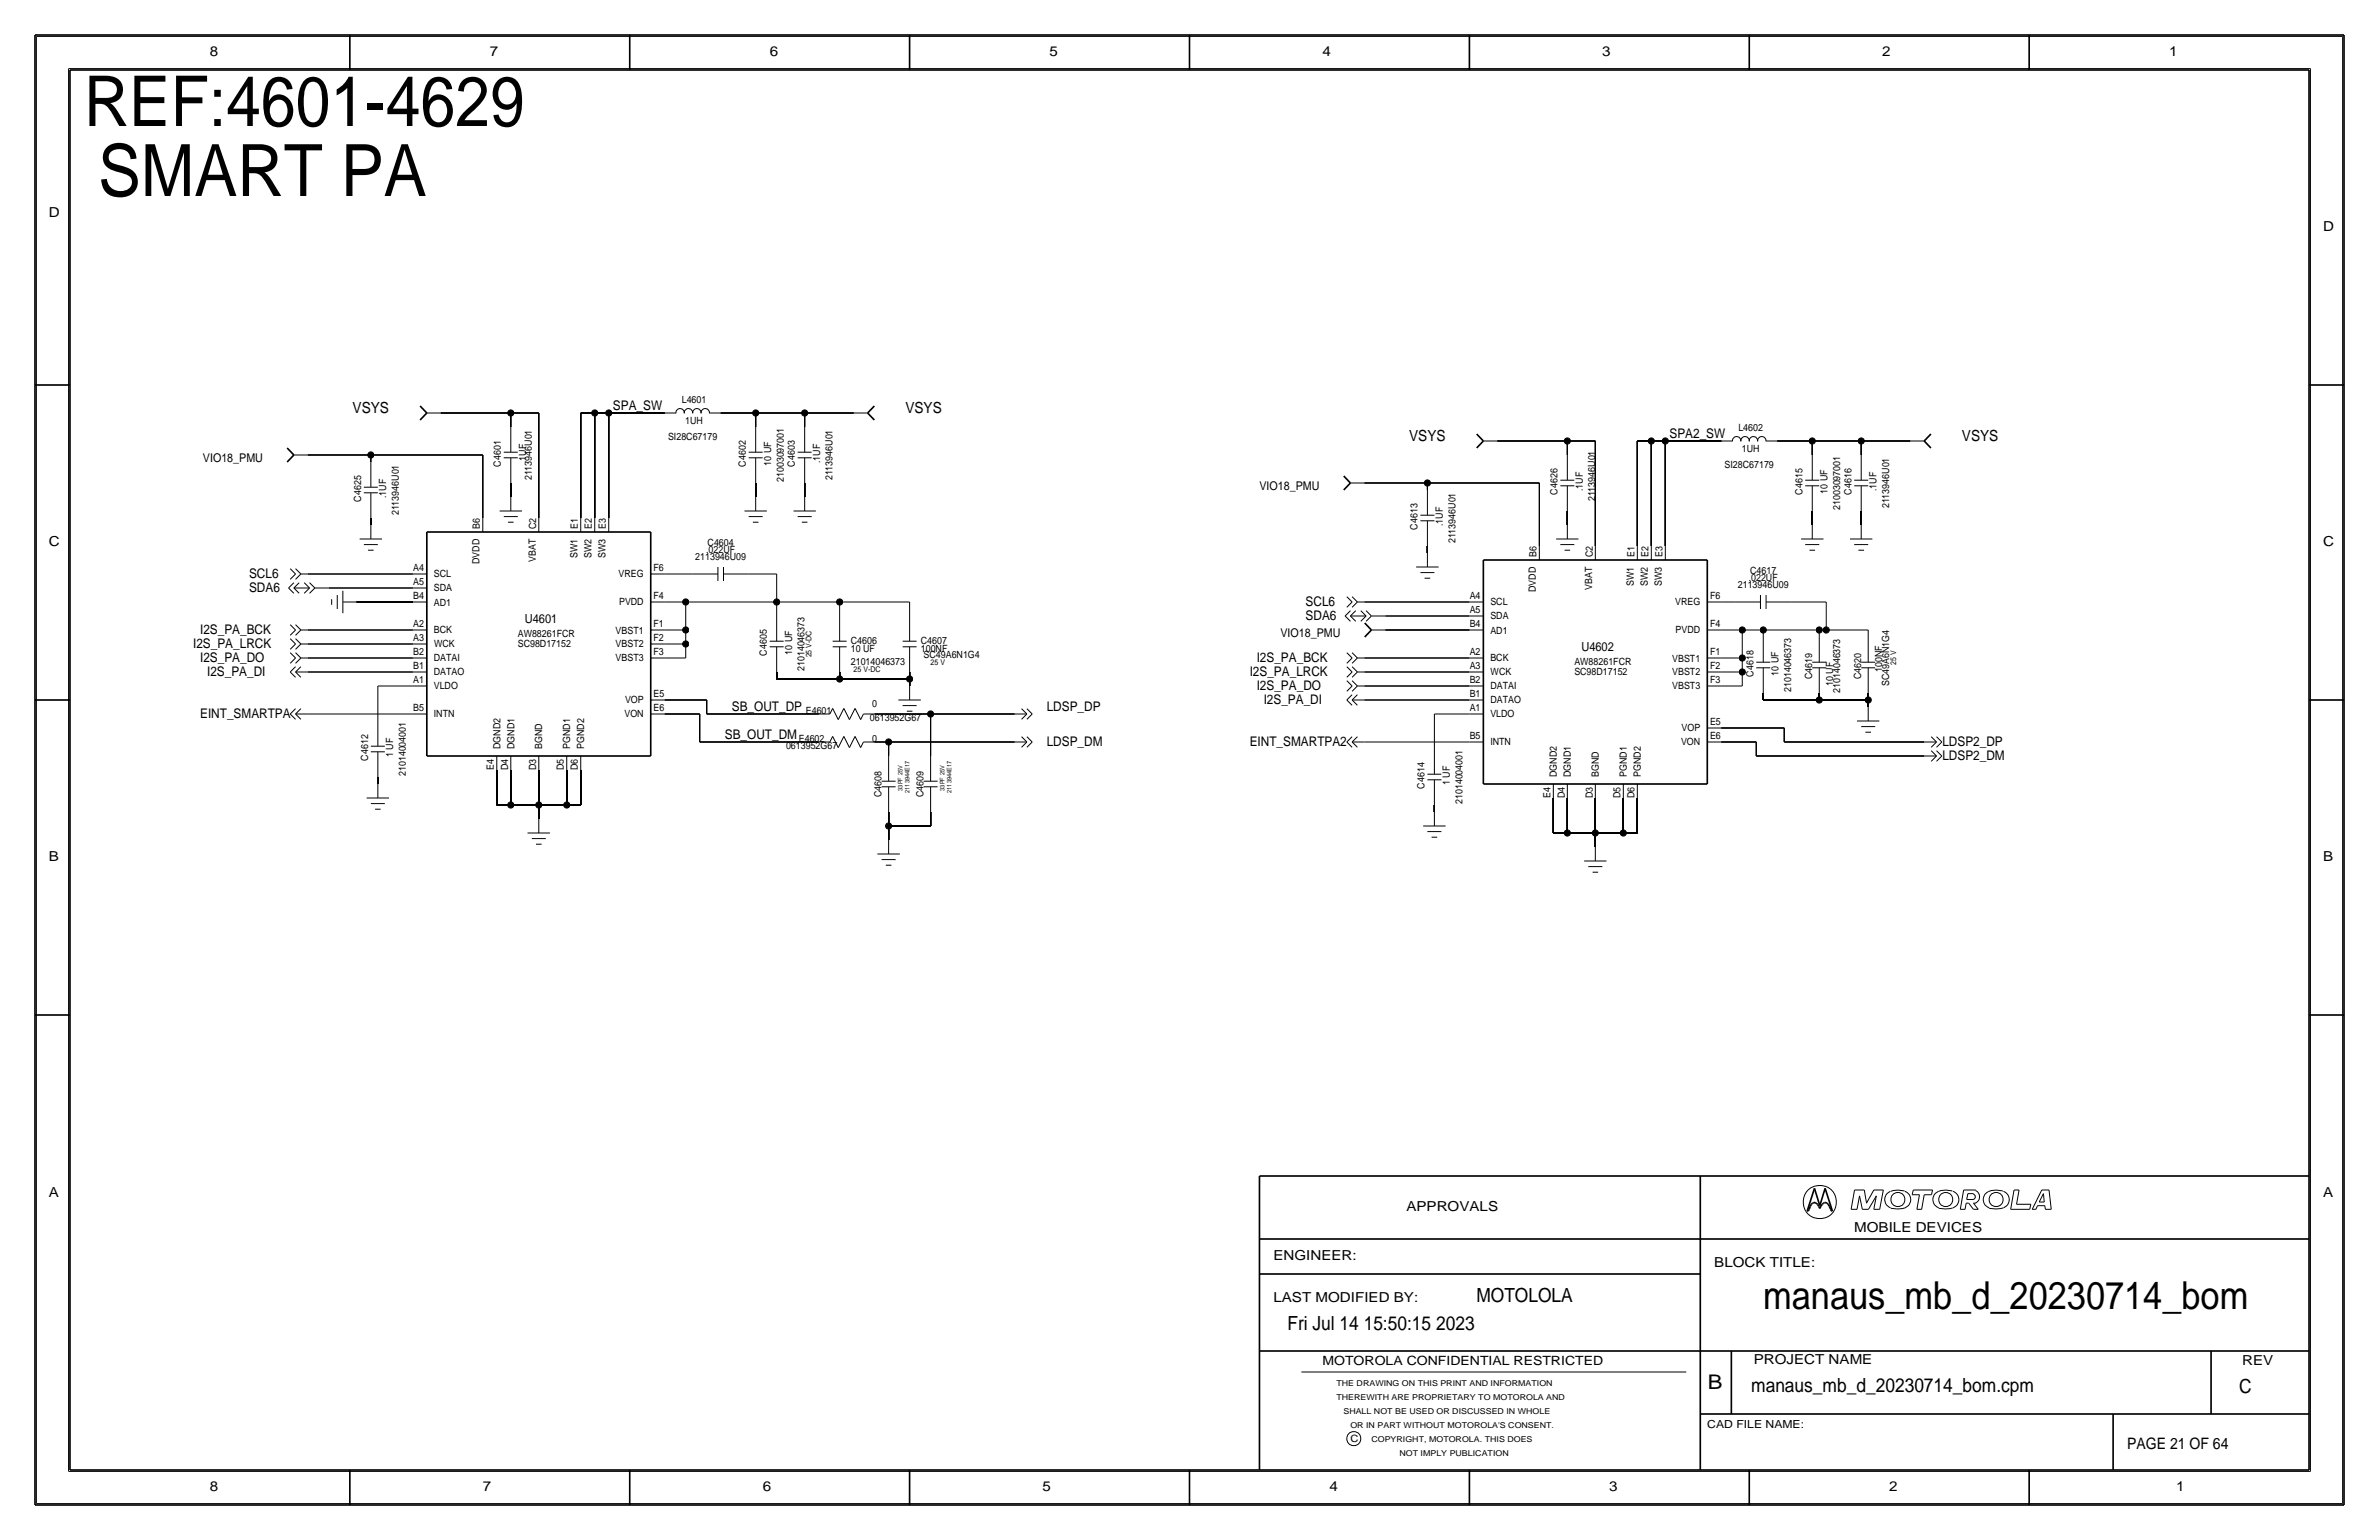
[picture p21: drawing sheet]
<svg xmlns="http://www.w3.org/2000/svg" width="432mm" height="279mm" viewBox="0 0 432 279" stroke-linecap="round" stroke-linejoin="round" font-family="sans-serif">
<defs><g id="words">
<text font-size="13.1" x="17.8" y="35.6">SMART PA</text>
<text font-size="12.7" x="15.2" y="22.9">REF:4601-4629</text>
<text font-size="7" x="320" y="237.5">manaus_mb_d_20230714_bom</text>
<text font-size="3.7" x="310" y="252.1">B</text>
<g font-size="3.5">
<text x="268" y="236.2">MOTOLOLA</text>
<text x="233.7" y="241.3">Fri Jul 14 15:50:15 2023</text>
<text x="317.9" y="252.6">manaus_mb_d_20230714_bom.cpm</text>
<text x="406.4" y="252.7">C</text>
</g>
<text font-size="2.9" x="386.1" y="262.9">PAGE 21 OF 64</text>
<g font-size="2.8">
<text x="64" y="74.9">VSYS</text>
<text x="164.3" y="74.9">VSYS</text>
<text x="255.8" y="80">VSYS</text>
<text x="356.1" y="80">VSYS</text>
</g>
<g font-size="2.5">
<text x="38.1" y="10.2">8</text>
<text x="88.9" y="10.2">7</text>
<text x="139.7" y="10.2">6</text>
<text x="190.5" y="10.2">5</text>
<text x="240" y="10.2">4</text>
<text x="290.8" y="10.2">3</text>
<text x="341.6" y="10.2">2</text>
<text x="393.7" y="10.2">1</text>
<text x="8.9" y="39.4">D</text>
<text x="421.6" y="41.9">D</text>
<text x="8.9" y="99.1">C</text>
<text x="421.6" y="99.1">C</text>
<text x="8.9" y="156.2">B</text>
<text x="421.6" y="156.2">B</text>
<text x="8.9" y="217.2">A</text>
<text x="255.3" y="219.7">APPROVALS</text>
<text x="421.6" y="217.2">A</text>
<text x="336.5" y="223.5">MOBILE DEVICES</text>
<text x="231.1" y="228.6">ENGINEER:</text>
<text x="311.1" y="229.9">BLOCK TITLE:</text>
<text x="231.1" y="236.2">LAST MODIFIED BY:</text>
<text x="318.3" y="247.5">PROJECT NAME</text>
<text x="407" y="247.6">REV</text>
<text x="38.1" y="270.5">8</text>
<text x="87.6" y="270.5">7</text>
<text x="138.4" y="270.5">6</text>
<text x="189.2" y="270.5">5</text>
<text x="241.3" y="270.5">4</text>
<text x="292.1" y="270.5">3</text>
<text x="342.9" y="270.5">2</text>
<text x="395" y="270.5">1</text>
</g>
<g font-size="2.4">
<text x="111.3" y="74.4">SPA_SW</text>
<text x="303" y="79.5">SPA2_SW</text>
<text x="45.2" y="104.9">SCL6</text>
<text x="45.2" y="107.4">SDA6</text>
<text x="237" y="110">SCL6</text>
<text x="237" y="112.5">SDA6</text>
<text x="35.1" y="117.6">I2S_PA_LRCK</text>
<text x="36.3" y="115.1">I2S_PA_BCK</text>
<text x="36.3" y="120.1">I2S_PA_DO</text>
<text x="37.6" y="122.7">I2S_PA_DI</text>
<text x="226.8" y="122.7">I2S_PA_LRCK</text>
<text x="228.1" y="125.2">I2S_PA_DO</text>
<text x="228.1" y="120.1">I2S_PA_BCK</text>
<text x="36.3" y="130.3">EINT_SMARTPA</text>
<text x="132.8" y="129">SB_OUT_DP</text>
<text x="190" y="129">LDSP_DP</text>
<text x="229.4" y="127.8">I2S_PA_DI</text>
<text x="131.6" y="134.1">SB_OUT_DM</text>
<text x="190" y="135.4">LDSP_DM</text>
<text x="226.8" y="135.4">EINT_SMARTPA2</text>
<text x="352.6" y="137.9">LDSP2_DM</text>
<text x="352.6" y="135.4">LDSP2_DP</text>
</g>
<g font-size="2.3">
<text x="95.2" y="113">U4601</text>
<text x="287" y="118.1">U4602</text>
<text x="240" y="247.6">MOTOROLA CONFIDENTIAL RESTRICTED</text>
</g>
<g font-size="2.2">
<text x="36.8" y="83.8">VIO18_PMU</text>
<text x="228.6" y="88.9">VIO18_PMU</text>
<text x="232.4" y="115.6">VIO18_PMU</text>
</g>
<text font-size="2" x="309.9" y="259.1">CAD FILE NAME:</text>
<g font-size="1.8">
<text x="123.7" y="73.2">L4601</text>
<text x="124.4" y="77">1UH</text>
<text x="121.3" y="79.8">SI28C67179</text>
<text x="315.5" y="78.3">L4602</text>
<text x="316.1" y="82">1UH</text>
<text x="90.9" y="84.7" transform="rotate(-90 90.9 84.7)">C4601</text>
<text x="95.5" y="84" transform="rotate(-90 95.5 84)">.1UF</text>
<text x="96.5" y="87.2" transform="rotate(-90 96.5 87.2)">2113946U01</text>
<text x="135.4" y="84.7" transform="rotate(-90 135.4 84.7)">C4602</text>
<text x="140" y="84.5" transform="rotate(-90 140 84.5)">10 UF</text>
<text x="142.2" y="87.5" transform="rotate(-90 142.2 87.5)">21003097001</text>
<text x="144.3" y="84.7" transform="rotate(-90 144.3 84.7)">C4603</text>
<text x="148.8" y="84" transform="rotate(-90 148.8 84)">.1UF</text>
<text x="151.1" y="87.2" transform="rotate(-90 151.1 87.2)">2113946U01</text>
<text x="282.7" y="89.7" transform="rotate(-90 282.7 89.7)">C4626</text>
<text x="287.3" y="89.1" transform="rotate(-90 287.3 89.1)">.1UF</text>
<text x="313" y="84.8">SI28C67179</text>
<text x="327.2" y="89.7" transform="rotate(-90 327.2 89.7)">C4615</text>
<text x="331.7" y="89.6" transform="rotate(-90 331.7 89.6)">10 UF</text>
<text x="336" y="89.7" transform="rotate(-90 336 89.7)">C4616</text>
<text x="340.6" y="89.1" transform="rotate(-90 340.6 89.1)">.1UF</text>
<text x="65.5" y="91" transform="rotate(-90 65.5 91)">C4625</text>
<text x="70.1" y="90.4" transform="rotate(-90 70.1 90.4)">.1UF</text>
<text x="72.4" y="93.5" transform="rotate(-90 72.4 93.5)">2113946U01</text>
<text x="261.9" y="95.5" transform="rotate(-90 261.9 95.5)">.1UF</text>
<text x="289.6" y="91" transform="rotate(-90 289.6 91)">2113946U01</text>
<text x="334" y="92.6" transform="rotate(-90 334 92.6)">21003097001</text>
<text x="342.9" y="92.2" transform="rotate(-90 342.9 92.2)">2113946U01</text>
<text x="87.1" y="96" transform="rotate(-90 87.1 96)">B6</text>
<text x="97.2" y="102" transform="rotate(-90 97.2 102)">VBAT</text>
<text x="97.3" y="96" transform="rotate(-90 97.3 96)">C2</text>
<text x="104.8" y="101.3" transform="rotate(-90 104.8 101.3)">SW1</text>
<text x="104.9" y="96" transform="rotate(-90 104.9 96)">E1</text>
<text x="107.3" y="101.3" transform="rotate(-90 107.3 101.3)">SW2</text>
<text x="107.4" y="96" transform="rotate(-90 107.4 96)">E2</text>
<text x="109.9" y="101.3" transform="rotate(-90 109.9 101.3)">SW3</text>
<text x="110" y="96" transform="rotate(-90 110 96)">E3</text>
<text x="126.2" y="101.6">2113946U09</text>
<text x="128.2" y="100.3">.022UF</text>
<text x="128.4" y="99.1">C4604</text>
<text x="257.3" y="96.1" transform="rotate(-90 257.3 96.1)">C4613</text>
<text x="264.2" y="98.6" transform="rotate(-90 264.2 98.6)">2113946U01</text>
<text x="278.9" y="101.1" transform="rotate(-90 278.9 101.1)">B6</text>
<text x="289.1" y="101.1" transform="rotate(-90 289.1 101.1)">C2</text>
<text x="296.7" y="101.1" transform="rotate(-90 296.7 101.1)">E1</text>
<text x="299.2" y="101.1" transform="rotate(-90 299.2 101.1)">E2</text>
<text x="301.8" y="101.1" transform="rotate(-90 301.8 101.1)">E3</text>
<text x="75" y="106.2">A5</text>
<text x="75" y="103.6">A4</text>
<text x="78.7" y="104.7">SCL</text>
<text x="78.7" y="107.3">SDA</text>
<text x="87" y="102.3" transform="rotate(-90 87 102.3)">DVDD</text>
<text x="112.3" y="104.7">VREG</text>
<text x="118.6" y="103.6">F6</text>
<text x="278.8" y="107.4" transform="rotate(-90 278.8 107.4)">DVDD</text>
<text x="289" y="107.1" transform="rotate(-90 289 107.1)">VBAT</text>
<text x="296.6" y="106.4" transform="rotate(-90 296.6 106.4)">SW1</text>
<text x="299.1" y="106.4" transform="rotate(-90 299.1 106.4)">SW2</text>
<text x="301.7" y="106.4" transform="rotate(-90 301.7 106.4)">SW3</text>
<text x="315.4" y="106.7">2113946U09</text>
<text x="317.4" y="105.4">.022UF</text>
<text x="317.7" y="104.1">C4617</text>
<text x="75" y="113.8">A2</text>
<text x="75" y="108.7">B4</text>
<text x="78.7" y="109.9">AD1</text>
<text x="112.4" y="109.8">PVDD</text>
<text x="118.6" y="113.8">F1</text>
<text x="118.6" y="108.7">F4</text>
<text x="266.8" y="111.3">A5</text>
<text x="266.8" y="108.7">A4</text>
<text x="266.8" y="113.8">B4</text>
<text x="270.5" y="112.4">SDA</text>
<text x="270.5" y="109.8">SCL</text>
<text x="304" y="109.8">VREG</text>
<text x="310.4" y="108.7">F6</text>
<text x="310.4" y="113.8">F4</text>
<text x="75" y="116.4">A3</text>
<text x="75" y="118.9">B2</text>
<text x="78.7" y="114.9">BCK</text>
<text x="78.7" y="120">DATAI</text>
<text x="78.8" y="117.4">WCK</text>
<text x="94" y="117.4">SC98D17152</text>
<text x="94" y="115.6">AW88261FCR</text>
<text x="111.7" y="115">VBST1</text>
<text x="111.7" y="120">VBST3</text>
<text x="111.7" y="117.4">VBST2</text>
<text x="118.6" y="118.9">F3</text>
<text x="118.6" y="116.4">F2</text>
<text x="139.2" y="119" transform="rotate(-90 139.2 119)">C4605</text>
<text x="143.8" y="118.8" transform="rotate(-90 143.8 118.8)">10 UF</text>
<text x="154.4" y="118.4">10 UF</text>
<text x="154.4" y="116.8">C4606</text>
<text x="167.1" y="116.8">C4607</text>
<text x="167.1" y="118.4">100NF</text>
<text x="167.6" y="119.4">SC49A6N1G4</text>
<text x="266.8" y="118.9">A2</text>
<text x="270.5" y="115">AD1</text>
<text x="270.5" y="120">BCK</text>
<text x="304.1" y="114.9">PVDD</text>
<text x="310.4" y="118.9">F1</text>
<text x="75" y="124">A1</text>
<text x="75" y="121.4">B1</text>
<text x="78.7" y="125">VLDO</text>
<text x="78.7" y="122.5">DATAO</text>
<text x="146.1" y="121.8" transform="rotate(-90 146.1 121.8)">21014046373</text>
<text x="154.4" y="120.7">21014046373</text>
<text x="266.8" y="121.5">A3</text>
<text x="266.8" y="124">B2</text>
<text x="270.5" y="125.1">DATAI</text>
<text x="270.6" y="122.5">WCK</text>
<text x="285.8" y="120.7">AW88261FCR</text>
<text x="285.8" y="122.5">SC98D17152</text>
<text x="303.5" y="125.1">VBST3</text>
<text x="303.5" y="122.5">VBST2</text>
<text x="303.5" y="120">VBST1</text>
<text x="310.4" y="124">F3</text>
<text x="310.4" y="121.5">F2</text>
<text x="318.3" y="122.8" transform="rotate(-90 318.3 122.8)">C4618</text>
<text x="322.8" y="122.6" transform="rotate(-90 322.8 122.6)">10 UF</text>
<text x="325.1" y="125.6" transform="rotate(-90 325.1 125.6)">21014046373</text>
<text x="328.9" y="123.2" transform="rotate(-90 328.9 123.2)">C4619</text>
<text x="332.7" y="124.5" transform="rotate(-90 332.7 124.5)">10 UF</text>
<text x="334" y="125.7" transform="rotate(-90 334 125.7)">21014046373</text>
<text x="337.8" y="123.2" transform="rotate(-90 337.8 123.2)">C4620</text>
<text x="341.6" y="121.9" transform="rotate(-90 341.6 121.9)">100NF</text>
<text x="342.9" y="124.5" transform="rotate(-90 342.9 124.5)">SC49A6N1G4</text>
<text x="75" y="129">B5</text>
<text x="78.7" y="130.1">INTN</text>
<text x="113.4" y="130.1">VON</text>
<text x="113.4" y="127.6">VOP</text>
<text x="118.6" y="126.5">E5</text>
<text x="118.6" y="129">E6</text>
<text x="146.3" y="129.5">E4601</text>
<text x="157.9" y="130.8">0613952G67</text>
<text x="158.3" y="128.3">0</text>
<text x="266.8" y="129">A1</text>
<text x="266.8" y="126.5">B1</text>
<text x="270.5" y="130.1">VLDO</text>
<text x="270.5" y="127.6">DATAO</text>
<text x="310.4" y="131.6">E5</text>
<text x="71.4" y="137.4" transform="rotate(-90 71.4 137.4)">1 UF</text>
<text x="90.8" y="135.9" transform="rotate(-90 90.8 135.9)">DGND2</text>
<text x="93.4" y="135.9" transform="rotate(-90 93.4 135.9)">DGND1</text>
<text x="98.4" y="135.9" transform="rotate(-90 98.4 135.9)">BGND</text>
<text x="103.5" y="135.9" transform="rotate(-90 103.5 135.9)">PGND1</text>
<text x="106" y="135.9" transform="rotate(-90 106 135.9)">PGND2</text>
<text x="142.7" y="135.9">0613952G67</text>
<text x="145" y="134.6">E4602</text>
<text x="158.3" y="134.6">0</text>
<text x="266.8" y="134.1">B5</text>
<text x="270.5" y="135.2">INTN</text>
<text x="305.1" y="135.2">VON</text>
<text x="305.2" y="132.7">VOP</text>
<text x="310.4" y="134.1">E6</text>
<text x="66.8" y="138" transform="rotate(-90 66.8 138)">C4612</text>
<text x="73.7" y="140.8" transform="rotate(-90 73.7 140.8)">21014004001</text>
<text x="89.7" y="139.6" transform="rotate(-90 89.7 139.6)">E4</text>
<text x="92.3" y="139.7" transform="rotate(-90 92.3 139.7)">D4</text>
<text x="97.3" y="139.7" transform="rotate(-90 97.3 139.7)">D3</text>
<text x="102.4" y="139.7" transform="rotate(-90 102.4 139.7)">D5</text>
<text x="104.9" y="139.7" transform="rotate(-90 104.9 139.7)">D6</text>
<text x="258.6" y="143.1" transform="rotate(-90 258.6 143.1)">C4614</text>
<text x="263.1" y="142.5" transform="rotate(-90 263.1 142.5)">1 UF</text>
<text x="282.6" y="141" transform="rotate(-90 282.6 141)">DGND2</text>
<text x="285.1" y="141" transform="rotate(-90 285.1 141)">DGND1</text>
<text x="290.2" y="141" transform="rotate(-90 290.2 141)">BGND</text>
<text x="295.2" y="141" transform="rotate(-90 295.2 141)">PGND1</text>
<text x="297.8" y="141" transform="rotate(-90 297.8 141)">PGND2</text>
<text x="160" y="144.6" transform="rotate(-90 160 144.6)">C4608</text>
<text x="167.6" y="144.6" transform="rotate(-90 167.6 144.6)">C4609</text>
<text x="265.4" y="145.9" transform="rotate(-90 265.4 145.9)">21014004001</text>
<text x="281.4" y="144.7" transform="rotate(-90 281.4 144.7)">E4</text>
<text x="284" y="144.8" transform="rotate(-90 284 144.8)">D4</text>
<text x="289.1" y="144.8" transform="rotate(-90 289.1 144.8)">D3</text>
<text x="294.1" y="144.8" transform="rotate(-90 294.1 144.8)">D5</text>
<text x="296.7" y="144.8" transform="rotate(-90 296.7 144.8)">D6</text>
<text x="245.1" y="261.6">C</text>
</g>
<g font-size="1.5">
<text x="242.6" y="251.5">THE DRAWING ON THIS PRINT AND INFORMATION</text>
<text x="242.6" y="254">THEREWITH ARE PROPRIETARY TO MOTOROLA AND</text>
<text x="243.8" y="256.5">SHALL NOT BE USED OR DISCUSSED IN WHOLE</text>
<text x="245.1" y="259.1">OR IN PART WITHOUT MOTOROLA'S CONSENT.</text>
<text x="248.9" y="261.6">COPYRIGHT, MOTOROLA. THIS DOES</text>
<text x="254" y="264.2">NOT IMPLY PUBLICATION</text>
</g>
<g font-size="1.4">
<text x="147.3" y="119.3" transform="rotate(-90 147.3 119.3)">25 V-DC</text>
<text x="154.9" y="121.9">25 V-DC</text>
<text x="168.9" y="120.7">25 V</text>
<text x="344.2" y="120.7" transform="rotate(-90 344.2 120.7)">25 V</text>
</g>
<g font-size="1.1">
<text x="163.8" y="143.4" transform="rotate(-90 163.8 143.4)">33PF 25V</text>
<text x="165.1" y="143.8" transform="rotate(-90 165.1 143.8)">2113944E17</text>
<text x="171.4" y="143.4" transform="rotate(-90 171.4 143.4)">33PF 25V</text>
<text x="172.7" y="143.8" transform="rotate(-90 172.7 143.8)">2113944E17</text>
</g>
</g></defs>
<!-- layer: Nets -->
<g fill="none" stroke="#000" stroke-width=".18">
<path d="M80 74.9h12.7zM92.7 74.9v2.6zM92.7 74.9h5.1zM97.8 74.9v19.1zM105.4 74.9v19.1zM105.4 74.9h2.5zM107.9 74.9v19.1zM107.9 74.9h2.6zM110.5 74.9v19.1zM110.5 74.9h10.1zM130.8 74.9h6.4zM137.2 74.9v2.6z"/>
<path d="M137.2 74.9h8.8zM146 74.9v2.6zM146 74.9h8.9zM55.9 82.5h11.4zM67.3 94v1.2zM67.3 82.5v1.3zM67.3 82.5h20.3zM87.6 82.5v11.5zM92.7 87.6v2.6zM137.2 87.6v2.6zM146 87.6v2.6zM247.6 87.6h11.5z"/>
<path d="M259.1 99.1v1.2zM259.1 87.6v1.3zM259.1 87.6h20.3zM271.8 80h12.7zM279.4 87.6v11.5zM284.5 92.7v2.5zM284.5 80v2.5zM284.5 80h5.1zM289.6 80v19.1zM297.2 80v19.1zM297.2 80h2.5zM299.7 80v19.1z"/>
<path d="M299.7 80h2.6zM302.3 80v19.1zM302.3 80h10.1zM322.6 80h6.3zM328.9 92.7v2.5zM328.9 80v2.5zM328.9 80h8.9zM337.8 92.7v2.5zM337.8 80v2.5zM337.8 80h8.9zM55.9 114.3h19zM55.9 119.4h19z"/>
<path d="M55.9 116.8h19zM55.9 104.1h19zM59.7 106.7h15.2zM64.8 109.2h10.1zM120.6 119.4h3.9zM120.6 116.8h3.9zM120.6 114.3h3.9zM120.6 109.2h3.9zM120.6 104.1h5.1zM124.5 116.8v2.6zM124.5 114.3v2.5zM124.5 109.2v5.1z"/>
<path d="M124.5 109.2h16.5zM135.9 104.1h5.1zM141 109.2v2.6zM141 104.1v5.1zM141 109.2h11.4zM152.4 109.2v2.6zM152.4 109.2h12.7zM165.1 109.2v2.6zM247.6 119.4h19.1zM247.6 109.2h19.1zM251.5 114.3h15.2zM251.5 111.8h15.2z"/>
<path d="M312.4 119.4h3.8zM312.4 114.3h3.8zM312.4 109.2h2.6zM316.2 119.4v2.5zM316.2 114.3v5.1zM316.2 114.3h3.8zM320 114.3v1.3zM320 114.3h10.2zM325.1 109.2h6.4zM330.2 114.3v1.3zM330.2 114.3h1.3zM331.5 114.3h7.6z"/>
<path d="M331.5 109.2v5.1zM339.1 114.3v1.3zM55.9 121.9h19zM55.9 129.5h19zM68.6 124.5v6.3zM68.6 124.5h6.3zM90.2 139.7v6.3zM92.7 139.7v6.3zM97.8 139.7v6.3zM102.9 139.7v6.3zM105.4 139.7v6.3zM120.6 127h7.7z"/>
<path d="M120.6 129.5h6.4zM127 129.5v5.1zM127 134.6h21.6zM128.3 127v2.5zM128.3 129.5h20.3zM141 121.9v1.3zM141 123.2h11.4zM152.4 121.9v1.3zM152.4 123.2h12.7zM158.7 134.6h2.6zM158.7 129.5h10.2zM161.3 134.6v2.6z"/>
<path d="M161.3 134.6h22.8zM165.1 121.9v1.3zM165.1 123.2v1.3zM168.9 129.5v7.7zM168.9 129.5h15.2zM247.6 134.6h19.1zM247.6 127h19.1zM247.6 124.5h19.1zM247.6 121.9h19.1zM260.3 129.5v6.4zM260.3 129.5h6.4zM312.4 124.5h3.8z"/>
<path d="M312.4 121.9h3.8zM312.4 134.6h6.4zM312.4 132.1h11.4zM316.2 121.9v2.6zM318.8 134.6v2.6zM318.8 137.2h30.4zM320 125.7v1.3zM320 127h10.2zM323.8 132.1v2.5zM323.8 134.6h25.4zM330.2 125.7v1.3zM330.2 127h8.9z"/>
<path d="M339.1 127v1.3zM339.1 125.7v1.3zM68.6 141v1.2zM90.2 146h2.5zM92.7 146h5.1zM97.8 146v2.6zM97.8 146h5.1zM102.9 146h2.5zM161.3 149.9v2.5zM161.3 147.3v2.6zM161.3 149.9h7.6zM168.9 147.3v2.6z"/>
<path d="M260.3 146v1.3zM281.9 151.1h2.6zM281.9 144.8v6.3zM284.5 144.8v6.3zM284.5 151.1h5.1zM289.6 151.1v2.6zM289.6 144.8v6.3zM289.6 151.1h5zM294.6 151.1h2.6zM294.6 144.8v6.3zM297.2 144.8v6.3z"/>
</g>
<g fill="#000" stroke="#000" stroke-width=".18">
<circle cx="92.7" cy="74.9" r=".56"/>
<circle cx="107.9" cy="74.9" r=".56"/>
<circle cx="110.5" cy="74.9" r=".56"/>
<circle cx="137.2" cy="74.9" r=".56"/>
<circle cx="146" cy="74.9" r=".56"/>
<circle cx="67.3" cy="82.5" r=".56"/>
<circle cx="259.1" cy="87.6" r=".56"/>
<circle cx="284.5" cy="80" r=".56"/>
<circle cx="299.7" cy="80" r=".56"/>
<circle cx="302.3" cy="80" r=".56"/>
<circle cx="328.9" cy="80" r=".56"/>
<circle cx="337.8" cy="80" r=".56"/>
<circle cx="124.5" cy="109.2" r=".56"/>
<circle cx="124.5" cy="116.8" r=".56"/>
<circle cx="124.5" cy="114.3" r=".56"/>
<circle cx="141" cy="109.2" r=".56"/>
<circle cx="152.4" cy="109.2" r=".56"/>
<circle cx="316.2" cy="114.3" r=".56"/>
<circle cx="316.2" cy="119.4" r=".56"/>
<circle cx="320" cy="114.3" r=".56"/>
<circle cx="330.2" cy="114.3" r=".56"/>
<circle cx="331.5" cy="114.3" r=".56"/>
<circle cx="152.4" cy="123.2" r=".56"/>
<circle cx="161.3" cy="134.6" r=".56"/>
<circle cx="165.1" cy="123.2" r=".56"/>
<circle cx="168.9" cy="129.5" r=".56"/>
<circle cx="316.2" cy="121.9" r=".56"/>
<circle cx="330.2" cy="127" r=".56"/>
<circle cx="339.1" cy="127" r=".56"/>
<circle cx="92.7" cy="146" r=".56"/>
<circle cx="97.8" cy="146" r=".56"/>
<circle cx="102.9" cy="146" r=".56"/>
<circle cx="161.3" cy="149.9" r=".56"/>
<circle cx="284.5" cy="151.1" r=".56"/>
<circle cx="289.6" cy="151.1" r=".56"/>
<circle cx="294.6" cy="151.1" r=".56"/>
</g>
<!-- layer: Components -->
<g fill="none" stroke="#000" stroke-width=".18">
<path d="M77.5 74.9h2.5zM92.7 77.5v4.5zM120.6 74.9h2.1zM122.7 75a.75 .75 0 0 1 .7-.9 .75 .75 0 0 1 .8 .9M124.2 75a.75 .75 0 0 1 .7-.9 .75 .75 0 0 1 .8 .9M125.7 75a.75 .75 0 0 1 .8-.9 .75 .75 0 0 1 .7 .9M127.3 75a.75 .75 0 0 1 .7-.9 .75 .75 0 0 1 .7 .9M128.8 74.9h2zM137.2 77.5v4.5zM146 77.5v4.5zM154.9 74.9h2.6zM53.3 82.5h2.6z"/>
<path d="M65.3 97.8h4zM66 88.4h2.6zM66 89.4h2.6zM66 98.8h2.6zM66.8 99.8h1zM67.3 89.4v4.6zM67.3 83.8v4.6zM67.3 95.2v2.6zM87.6 94v2.5zM90.7 92.7h4zM91.4 82h2.6zM91.4 83.1h2.6z"/>
<path d="M91.4 93.7h2.6zM92.2 94.7h1zM92.7 83.1v4.5zM92.7 90.2v2.5zM97.8 94v2.5zM105.4 94v2.5zM107.9 94v2.5zM110.5 94v2.5zM135.1 92.7h4.1zM135.9 82h2.5zM135.9 83.1h2.5zM135.9 93.7h2.5z"/>
<path d="M136.7 94.7h1zM137.2 83.1v4.5zM137.2 90.2v2.5zM144 92.7h4.1zM144.8 82h2.5zM144.8 83.1h2.5zM144.8 93.7h2.5zM145.5 94.7h1.1zM146 83.1v4.5zM146 90.2v2.5zM245.1 87.6h2.5zM257.8 93.5h2.5z"/>
<path d="M257.8 94.5h2.5zM259.1 94.5v4.6zM259.1 88.9v4.6zM269.2 80h2.6zM279.4 99.1v2.5zM282.4 97.8h4.1zM283.2 98.8h2.6zM283.2 87.1h2.6zM283.2 88.1h2.6zM284 99.8h1zM284.5 95.2v2.6zM284.5 88.1v4.6z"/>
<path d="M284.5 82.5v4.6zM289.6 99.1v2.5zM297.2 99.1v2.5zM299.7 99.1v2.5zM302.3 99.1v2.5zM312.4 80h2.1zM314.5 80.1a.75 .75 0 0 1 .7-.9 .75 .75 0 0 1 .7 .9M316 80.1a.75 .75 0 0 1 .7-.9 .75 .75 0 0 1 .7 .9M317.5 80.1a.75 .75 0 0 1 .7-.9 .75 .75 0 0 1 .8 .9M319 80.1a.75 .75 0 0 1 .8-.9 .75 .75 0 0 1 .7 .9M320.5 80h2.1zM326.9 97.8h4.1z"/>
<path d="M327.7 98.8h2.5zM327.7 87.1h2.5zM327.7 88.1h2.5zM328.4 99.8h1zM328.9 95.2v2.6zM328.9 88.1v4.6zM328.9 82.5v4.6zM335.8 97.8h4.1zM336.5 98.8h2.6zM336.5 87.1h2.6zM336.5 88.1h2.6zM337.3 99.8h1z"/>
<path d="M337.8 95.2v2.6zM337.8 88.1v4.6zM337.8 82.5v4.6zM346.7 80h2.5zM52.4 106.7l.9 .9zM52.7 105.1l.9-1zM52.7 103.2l.9 .9zM52.7 113.3l.9 1zM52.7 117.8l.9-1zM52.7 115.9l.9 .9zM52.7 118.4l.9 1zM53.3 106.7l1 .9z"/>
<path d="M53.3 106.7h2.9zM53.3 105.7l-.9 1zM53.6 103.2l1 .9zM53.6 114.3l-.9 1zM53.6 113.3l1 1zM53.6 115.9l1 .9zM53.6 118.4l1 1zM54.3 105.7l-1 1zM54.6 104.1l-1 1zM54.6 104.1h1.3zM54.6 114.3l-1 1zM54.6 114.3h1.3z"/>
<path d="M54.6 116.8l-1 1zM54.6 116.8h1.3zM54.6 119.4h1.3zM55.2 107.6l1-.9zM55.2 105.7l1 1zM56.2 107.6l.9-.9zM56.2 105.7l.9 1zM57.1 106.7h2.6zM60.2 108.7v1zM61.2 107.9v2.6zM62.2 109.2h2.6zM62.2 107.2v4.1z"/>
<path d="M74.9 109.2h2.6zM74.9 119.4h2.6zM74.9 106.7h2.6zM74.9 104.1h2.6zM74.9 116.8h2.6zM74.9 114.3h2.6zM118.1 104.1h2.5zM118.1 109.2h2.5zM118.1 119.4h2.5zM118.1 116.8h2.5zM118.1 114.3h2.5zM125.7 104.1h4.6z"/>
<path d="M130.3 102.9v2.5zM131.3 104.1h4.6zM131.3 102.9v2.5zM139.7 116.3h2.5zM139.7 117.3h2.5zM141 117.3v4.6zM141 111.8v4.5zM151.1 116.3h2.6zM151.1 117.3h2.6zM152.4 117.3v4.6zM152.4 111.8v4.5zM163.8 116.3h2.6z"/>
<path d="M163.8 117.3h2.6zM165.1 117.3v4.6zM165.1 111.8v4.5zM244.1 111.8l1 .9zM244.1 111.8l1-1zM244.4 118.4l1 1zM244.4 110.2l1-1zM244.4 108.3l1 .9zM245.1 111.8l1 .9zM245.1 111.8h2.9zM245.1 111.8l1-1zM245.4 118.4l1 1z"/>
<path d="M245.4 108.3l1 .9zM245.4 110.2l1-1zM246.4 119.4h1.2zM246.4 109.2h1.2zM247 112.7l1-.9zM247 110.8l1 1zM248 110.8l.9 1zM248.9 114.3h2.6zM248.9 111.8l-.9 .9zM248.9 111.8h2.6zM257 102.9h4.1zM257.8 103.9h2.5z"/>
<path d="M258.6 104.9h1zM259.1 100.3v2.6zM266.7 114.3h2.5zM266.7 111.8h2.5zM266.7 109.2h2.5zM266.7 119.4h2.5zM309.9 109.2h2.5zM309.9 114.3h2.5zM309.9 119.4h2.5zM315 109.2h4.5zM319.5 107.9v2.6zM320 115.6v4.5z"/>
<path d="M320.5 109.2h4.6zM320.5 107.9v2.6zM330.2 115.6v4.5zM339.1 115.6v4.5zM52.7 120.3l.9-.9zM52.7 121.9l.9 1zM52.7 121.9l.9-.9zM52.7 129.5l.9 1zM53.6 120.3l1-.9zM53.6 121.9h2.3zM53.6 121.9l1 1zM53.6 128.6l-.9 .9z"/>
<path d="M53.6 129.5h2.3zM53.6 129.5l1 1zM54.6 121l-1 .9zM54.6 128.6l-1 .9zM67.3 135.4h2.5zM67.3 136.4h2.5zM68.6 136.4v4.6zM68.6 130.8v4.6zM74.9 129.5h2.6zM74.9 121.9h2.6zM74.9 124.5h2.6zM90.2 137.2v2.5z"/>
<path d="M92.7 137.2v2.5zM97.8 137.2v2.5zM102.9 137.2v2.5zM105.4 137.2v2.5zM118.1 129.5h2.5zM118.1 127h2.5zM148.6 129.5h2zM148.6 134.6h2zM151.1 128.5l-.5 1zM151.1 128.5l1 2.1zM151.1 133.6l-.5 1zM151.1 133.6l1 2z"/>
<path d="M153.2 128.5l-1.1 2.1zM153.2 128.5l1 2.1zM153.2 133.6l-1.1 2zM153.2 133.6l1 2zM155.2 128.5l-1 2.1zM155.2 128.5l1 2.1zM155.2 133.6l-1 2zM155.2 133.6l1 2zM156.7 129.5h2zM156.7 129.5l-.5 1.1zM156.7 134.6h2zM156.7 134.6l-.5 1z"/>
<path d="M161.3 137.2v4.5zM163.1 127h4zM163.8 128h2.6zM164.6 129h1zM165.1 124.5v2.5zM168.9 137.2v4.5zM184.1 134.6h2.3zM184.1 129.5h2.3zM185.4 135.6l1-1zM185.4 133.7l1 .9zM185.4 130.5l1-1zM185.4 128.6l1 .9z"/>
<path d="M186.4 135.6l1-1zM186.4 133.7l1 .9zM186.4 130.5l1-1zM186.4 128.6l1 .9zM244.4 134.6l1 1zM244.4 134.6l1-.9zM244.4 127l1 1zM244.4 127l1-1zM244.4 123.5l1 1zM244.4 120.3l1-.9zM244.4 122.9l1-1zM244.4 121l1 .9z"/>
<path d="M245.4 134.6h2.2zM245.4 134.6l1 1zM245.4 134.6l1-.9zM245.4 127h2.2zM245.4 127l1 1zM245.4 127l1-1zM245.4 124.5l-1 .9zM245.4 123.5l1 1zM245.4 120.3l1-.9zM245.4 121l1 .9zM245.4 122.9l1-1zM246.4 124.5l-1 .9z"/>
<path d="M246.4 124.5h1.2zM246.4 121.9h1.2zM260.3 135.9v4.6zM266.7 134.6h2.5zM266.7 124.5h2.5zM266.7 127h2.5zM266.7 121.9h2.5zM266.7 129.5h2.5zM309.9 124.5h2.5zM309.9 121.9h2.5zM309.9 134.6h2.5zM309.9 132.1h2.5z"/>
<path d="M318.8 120.1h2.5zM318.8 121.2h2.5zM320 121.2v4.5zM328.9 120.1h2.6zM328.9 121.2h2.6zM330.2 121.2v4.5zM337.1 130.8h4zM337.8 131.8h2.6zM337.8 120.1h2.6zM337.8 121.2h2.6zM338.6 132.8h1zM339.1 128.3v2.5z"/>
<path d="M339.1 121.2v4.5zM349.2 134.6h2.3zM349.2 137.2h2.3zM350.5 135.6l1-1zM350.5 133.7l1 .9zM350.5 136.2l1 1zM351.5 135.6l1-1zM351.5 133.7l1 .9zM351.5 136.2l1 1zM351.5 137.2l-1 .9zM352.5 137.2l-1 .9zM66.5 144.8h4.1z"/>
<path d="M67.3 145.8h2.5zM68.1 146.8h1zM68.6 142.2v2.6zM95.8 151.1h4zM96.5 152.1h2.6zM97.3 153.2h1zM97.8 148.6v2.5zM159.3 154.9h4zM160 156h2.6zM160 141.7h2.6zM160 142.7h2.6zM160.8 157h1z"/>
<path d="M161.3 152.4v2.5zM161.3 142.7v4.6zM167.6 141.7h2.6zM167.6 142.7h2.6zM168.9 142.7v4.6zM258.3 149.9h4.1zM259.1 140.5h2.5zM259.1 141.5h2.5zM259.1 150.9h2.5zM259.8 151.9h1.1zM260.3 141.5v4.5zM260.3 147.3v2.6z"/>
<path d="M281.9 142.2v2.6zM284.5 142.2v2.6zM287.5 156.2h4.1zM288.3 157.2h2.5zM289.1 158.2h1zM289.6 153.7v2.5zM289.6 142.2v2.6zM294.6 142.2v2.6zM297.2 142.2v2.6z"/>
</g>
<g fill="none" stroke="#000" stroke-width=".3">
<path d="M76.3 73.7l1.2 1.2zM77.5 74.9l-1.2 1.3zM157.5 74.9l1.2 1.3zM158.7 73.7l-1.2 1.2zM268 78.7l1.2 1.3zM350.5 78.7l-1.3 1.3zM52.1 81.3l1.2 1.2zM53.3 82.5l-1.2 1.3zM77.5 96.5h40.6zM77.5 96.5v40.7zM118.1 96.5v40.7zM243.9 86.4l1.2 1.2z"/>
<path d="M245.1 87.6l-1.2 1.3zM269.2 80l-1.2 1.3zM349.2 80l1.3 1.3zM247.7 113l1.2 1.3zM248.9 114.3l-1.2 1.3zM269.2 101.6h40.7zM269.2 101.6v40.6zM309.9 101.6v40.6zM77.5 137.2h40.6zM269.2 142.2h40.7z"/>
</g>
<!-- layer: Page Border and Title Block -->
<g fill="none" stroke="#000" stroke-width=".3">
<path d="M6.3 6.4h419.1zM6.3 6.4v266.6zM12.7 12.7h406.4zM12.7 12.7v254zM63.5 6.4v6.3zM114.3 6.4v6.3zM165.1 6.4v6.3zM215.9 6.4v6.3zM266.7 6.4v6.3zM317.5 6.4v6.3zM368.3 6.4v6.3zM419.1 12.7v254z"/>
<path d="M425.4 6.4v266.6zM6.3 69.8h6.4zM419.1 69.8h6.3zM6.3 127h6.4zM419.1 127h6.3zM6.3 184.1h6.4zM419.1 184.1h6.3zM228.6 213.4v53.3zM228.6 213.4h190.5zM308.6 213.4v53.3zM328 219.7h.2zM328.4 219.4l-.2 .3z"/>
<path d="M328.6 218.8l-.2 .6zM328.8 218.5l-.2 .3zM329 218.3l.2-.1zM329 218.3l-.2 .2zM329.2 218.2h.2zM329.3 215.6l1 3.1zM329.3 215.6l-1.3 4.1zM329.4 218.2l.2 .1zM329.6 218.3l.3 .2zM329.9 218.5l.2 .3zM330.1 218.8l.2 .5zM330.5 218.8l-.2 .5z"/>
<path d="M330.8 218.5l-.3 .3zM331 218.3l-.2 .2zM331 218.3l.2-.1zM331.2 218.2h.2zM331.3 215.6l1.3 4.1zM331.3 215.6l-1 3.1zM331.4 218.2l.2 .1zM331.6 218.3l.2 .2zM331.8 218.5l.2 .3zM332 218.8l.3 .6zM332.3 219.4l.1 .3zM332.4 219.7h.2z"/>
<path d="M228.6 224.8h190.5zM228.6 231.1h80zM228.6 245.1h190.5zM308.6 256.5h110.5zM314.2 245.1v11.4zM383.5 256.5v10.2zM401.3 245.1v11.4zM6.3 273h419.1zM12.7 266.7h406.4zM63.5 266.7v6.3zM114.3 266.7v6.3zM165.1 266.7v6.3z"/>
<path d="M215.9 266.7v6.3zM266.7 266.7v6.3zM317.5 266.7v6.3zM368.3 266.7v6.3z"/>
</g>
<g fill="none" stroke="#000" stroke-width=".18">
<path d="M6.6 6.6h418.6zM6.6 6.6v266.2zM12.4 12.4h407zM12.4 12.4v254.6zM419.4 12.4v254.6zM425.2 6.6v266.2zM336 219.4h1.1zM336.6 215.9h1.8zM336.6 215.9l-.6 3.5zM337.5 217l-.4 2.4zM337.5 217l.5 2.4zM338 219.4h1.1z"/>
<path d="M338.4 215.9l.4 2.4zM340.1 215.9l-1.3 2.4zM340.1 215.9h1.7zM340.1 219.4h1.1zM340.6 217l-.5 2.4zM340.6 217l-1.5 2.4zM341.8 215.9l-.6 3.5zM343.1 216.2a1.6 1.6 0 0 0-1 1.5 1.6 1.6 0 0 0 1.1 1.5M345.7 216.1h-.2a4 4 0 0 0-2.3 .1M345.7 216.2a1.59 1.59 0 0 1 1.1 1.5 1.59 1.59 0 0 1-1.1 1.5 5.1 5.1 0 0 1-2.5 0M347.1 216.8h1.3zM347.3 215.9l-.2 .9z"/>
<path d="M347.3 215.9h3.5zM347.9 219.4h.9zM348.4 216.8l-.5 2.6zM349.2 216.8l-.4 2.6zM349.2 216.8h1.4zM350.8 215.9l-.2 .9zM354.4 216.1a3.1 3.1 0 0 0-3.3 .7 1.62 1.62 0 0 0 .8 2.4M354.4 219.2a5.1 5.1 0 0 1-2.5 0M354.5 216.2a1.59 1.59 0 0 1 1 1.5 1.59 1.59 0 0 1-1 1.5M355.8 219.4h.9zM356.4 215.9l-.6 3.5zM356.4 215.9h2.2z"/>
<path d="M356.9 218.3h.4zM356.9 218.3l-.2 1.1zM357 217.6h1.2zM357.2 216.6l-.2 1zM357.2 216.6h1zM357.3 218.3l.9 1.1zM358.1 216.7a.5 .5 0 0 1 .4 .4 .5 .5 0 0 1-.4 .5M358.2 219.4h.9zM358.2 218.3l.9 1.1zM358.2 218.3h.4zM358.5 216a1.24 1.24 0 0 1 .8 1.1 1.24 1.24 0 0 1-.8 1.2M363.5 216.1a3.1 3.1 0 0 0-3.3 .7 1.62 1.62 0 0 0 .8 2.4"/>
<path d="M363.6 219.2a5.1 5.1 0 0 1-2.6 0M363.6 216.2a1.59 1.59 0 0 1 1.1 1.5 1.59 1.59 0 0 1-1.1 1.5M364.9 219.4h3.5zM365.6 215.9l-.7 3.5zM365.6 215.9h.9zM366 218.5h2.6zM366.5 215.9l-.5 2.6zM368.6 218.5l-.2 .9zM368.9 219.4h.6zM369.8 218.7l-.3 .7zM369.8 218.7h1.3zM370.1 218.1h.9z"/>
<path d="M370.6 215.9l-1.7 3.5zM370.6 215.9h1.3zM370.9 216.6l-.8 1.5zM370.9 216.6l.1 1.5zM371.1 218.7l.1 .7zM371.2 219.4h1.1zM371.9 215.9l.4 3.5zM236.2 248.9h69.9zM6.6 272.8h418.6zM12.4 267h407z"/>
<circle cx="330.3" cy="218.1" r="3"/>
<circle cx="344.5" cy="217.6" r="1.28"/>
<circle cx="353.2" cy="217.6" r="1.28"/>
<circle cx="362.3" cy="217.6" r="1.28"/>
<circle cx="245.7" cy="261" r="1.28"/>
</g>
<use href="#words"/>
</svg>
